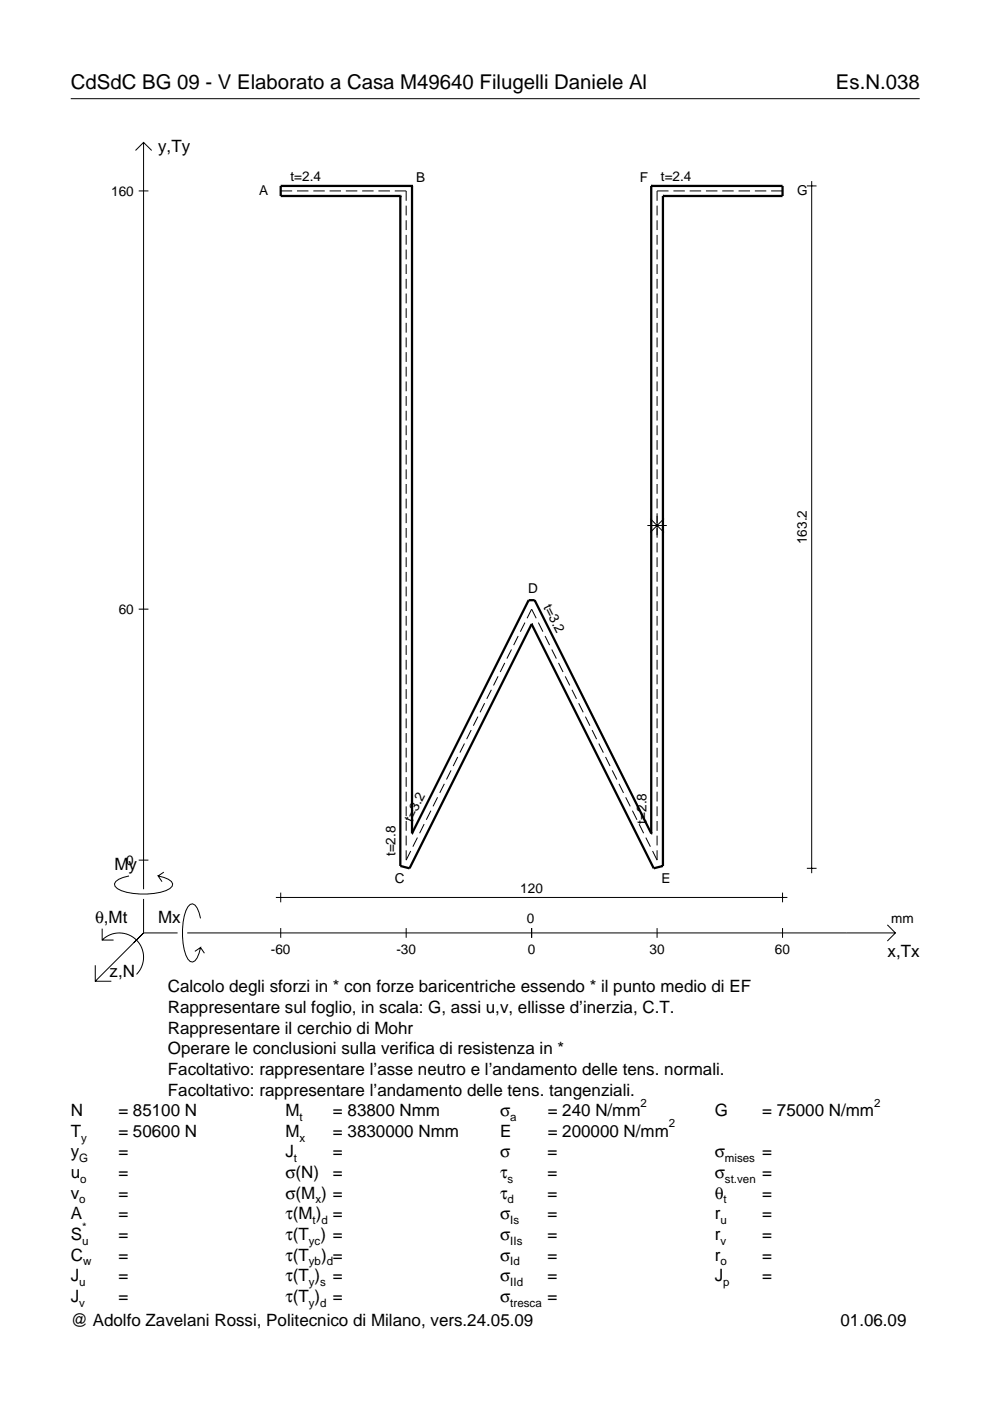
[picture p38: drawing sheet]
<svg xmlns="http://www.w3.org/2000/svg" width="210mm" height="297mm" viewBox="0 0 210 297" stroke-linecap="round" stroke-linejoin="round" font-family="sans-serif">
<defs><g id="words">
<g font-size="4.3">
<text x="15" y="18.9">CdSdC BG 09 - V Elaborato a Casa M49640 Filugelli Daniele Al</text>
<text x="177.2" y="18.9">Es.N.038</text>
</g>
<g font-size="3.6">
<text x="33.5" y="32.3">y,Ty</text>
<text x="24.3" y="184.4">My</text>
<text x="20.1" y="195.7">θ,Mt</text>
<text x="33.5" y="195.7">Mx</text>
<text x="188.2" y="203">x,Tx</text>
<text x="23.2" y="207.1">z,N</text>
<text x="35.6" y="210.4">Calcolo degli sforzi in * con forze baricentriche essendo * il punto medio di EF</text>
<text x="35.6" y="214.8">Rappresentare sul foglio, in scala: G, assi u,v, ellisse d’inerzia, C.T.</text>
<text x="35.6" y="219.2">Rappresentare il cerchio di Mohr</text>
<text x="35.6" y="223.5">Operare le conclusioni sulla verifica di resistenza in *</text>
<text x="35.6" y="227.9">Facoltativo: rappresentare l’asse neutro e l’andamento delle tens. normali.</text>
<text x="35.6" y="232.3">Facoltativo: rappresentare l’andamento delle tens. tangenziali.</text>
<text x="15" y="236.7">N</text>
<text x="25.1" y="236.7">= 85100 N</text>
<text x="60.5" y="236.7">M</text>
<text x="70.6" y="236.7">= 83800 Nmm</text>
<text x="106" y="236.7">σ</text>
<text x="116.1" y="236.7">= 240 N/mm</text>
<text x="151.5" y="236.7">G</text>
<text x="161.6" y="236.7">= 75000 N/mm</text>
<text x="15" y="245.4">y</text>
<text x="15" y="241">T</text>
<text x="25.1" y="245.4">=</text>
<text x="25.1" y="241">= 50600 N</text>
<text x="60.5" y="245.4">J</text>
<text x="60.5" y="241">M</text>
<text x="70.6" y="245.4">=</text>
<text x="70.6" y="241">= 3830000 Nmm</text>
<text x="106" y="245.4">σ</text>
<text x="106" y="241">E</text>
<text x="116.1" y="245.4">=</text>
<text x="116.1" y="241">= 200000 N/mm</text>
<text x="151.5" y="245.4">σ</text>
<text x="161.6" y="245.4">=</text>
<text x="15" y="249.8">u</text>
<text x="25.1" y="249.8">=</text>
<text x="60.5" y="249.8">σ(N)</text>
<text x="70.6" y="249.8">=</text>
<text x="106" y="249.8">τ</text>
<text x="116.1" y="249.8">=</text>
<text x="151.5" y="249.8">σ</text>
<text x="161.6" y="249.8">=</text>
<text x="15" y="254.2">v</text>
<text x="25.1" y="254.2">=</text>
<text x="60.5" y="254.2">σ(M ) =</text>
<text x="106" y="254.2">τ</text>
<text x="116.1" y="254.2">=</text>
<text x="151.5" y="254.2">θ</text>
<text x="161.6" y="254.2">=</text>
<text x="15" y="258.5">A</text>
<text x="15" y="262.9">S</text>
<text x="25.1" y="262.9">=</text>
<text x="25.1" y="258.5">=</text>
<text x="60.5" y="262.9">τ(T ) =</text>
<text x="60.5" y="258.5">τ(M ) =</text>
<text x="106" y="258.5">σ</text>
<text x="106" y="262.9">σ</text>
<text x="116.1" y="258.5">=</text>
<text x="116.1" y="262.9">=</text>
<text x="151.5" y="258.5">r</text>
<text x="151.5" y="262.9">r</text>
<text x="161.6" y="258.5">=</text>
<text x="161.6" y="262.9">=</text>
<text x="15" y="267.3">C</text>
<text x="25.1" y="267.3">=</text>
<text x="60.5" y="267.3">τ(T</text>
<text x="68.1" y="267.3">) =</text>
<text x="106" y="267.3">σ</text>
<text x="116.1" y="267.3">=</text>
<text x="151.5" y="267.3">r</text>
<text x="161.6" y="267.3">=</text>
<text x="15" y="271.7">J</text>
<text x="25.1" y="271.7">=</text>
<text x="60.5" y="271.7">τ(T )</text>
<text x="70.6" y="271.7">=</text>
<text x="106" y="271.7">σ</text>
<text x="116.1" y="271.7">=</text>
<text x="151.5" y="271.7">J</text>
<text x="161.6" y="271.7">=</text>
<text x="15" y="276">J</text>
<text x="15" y="281.2">@ Adolfo Zavelani Rossi, Politecnico di Milano, vers.24.05.09</text>
<text x="25.1" y="276">=</text>
<text x="60.5" y="276">τ(T )</text>
<text x="70.6" y="276">=</text>
<text x="106" y="276">σ</text>
<text x="116.1" y="276">=</text>
<text x="178.2" y="281.2">01.06.09</text>
</g>
<g font-size="2.9">
<text x="23.6" y="41.5">160</text>
<text x="54.9" y="41.4">A</text>
<text x="61.6" y="38.4">t=2.4</text>
<text x="88.2" y="38.5">B</text>
<text x="135.7" y="38.5">F</text>
<text x="140.1" y="38.4">t=2.4</text>
<text x="169" y="41.4">G</text>
<text x="171.1" y="115.4" transform="rotate(-90 171.1 115.4)">163.2</text>
<text x="112" y="125.7">D</text>
<text x="25.2" y="130.2">60</text>
<text x="115.2" y="128.6" transform="rotate(63 115.2 128.6)">t=3.2</text>
<text x="87.4" y="174.4" transform="rotate(-63 87.4 174.4)">t=3.2</text>
<text x="137" y="174.6" transform="rotate(-90 137 174.6)">t=2.8</text>
<text x="26.8" y="183.4">0</text>
<text x="83.8" y="181.5" transform="rotate(-90 83.8 181.5)">t=2.8</text>
<text x="83.7" y="187.3">C</text>
<text x="110.3" y="189.3">120</text>
<text x="140.2" y="187.3">E</text>
<text x="111.7" y="195.7">0</text>
<text x="189" y="195.7">mm</text>
<text x="57.4" y="202.2">-60</text>
<text x="84" y="202.2">-30</text>
<text x="111.9" y="202.2">0</text>
<text x="137.7" y="202.2">30</text>
<text x="164.3" y="202.2">60</text>
</g>
<g font-size="2.4">
<text x="63.5" y="237.7">t</text>
<text x="108.2" y="237.7">a</text>
<text x="135.8" y="234.7">2</text>
<text x="141.8" y="239">2</text>
<text x="185.3" y="234.7">2</text>
<text x="17.2" y="242">y</text>
<text x="63.5" y="242">x</text>
<text x="16.8" y="246.4">G</text>
<text x="17" y="250.8">o</text>
<text x="62.3" y="246.4">t</text>
<text x="107.6" y="250.8">s</text>
<text x="153.7" y="246.4">mises</text>
<text x="153.7" y="250.8">st.ven</text>
<text x="16.8" y="255.2">o</text>
<text x="66.9" y="255.2">x</text>
<text x="107.6" y="255.2">d</text>
<text x="153.4" y="255.2">t</text>
<text x="17.4" y="263.9">u</text>
<text x="17.4" y="260.9">*</text>
<text x="65.5" y="263.9">yc</text>
<text x="66.3" y="259.5">t d</text>
<text x="108.2" y="259.5">Is</text>
<text x="108.2" y="263.9">IIs</text>
<text x="152.7" y="259.5">u</text>
<text x="152.7" y="263.9">v</text>
<text x="17.6" y="268.3">w</text>
<text x="65.5" y="268.3">yb d</text>
<text x="108.2" y="268.3">Id</text>
<text x="152.7" y="268.3">o</text>
<text x="16.8" y="272.7">u</text>
<text x="65.5" y="272.7">y s</text>
<text x="108.2" y="272.7">IId</text>
<text x="153.3" y="272.7">p</text>
<text x="16.8" y="277">v</text>
<text x="65.5" y="277">y d</text>
<text x="108.2" y="277">tresca</text>
</g>
</g></defs>
<g fill="none" stroke="#000" stroke-width=".21">
<path d="M15 20.9h180M28.7 31.9l1.7-1.7 1.8 1.7M30.4 30.2v158.3M171.1 39.4h2M172.1 38.4v146.7M29.4 40.5h2.1M59.5 40.5h2.4M63 40.5h2.4M66.4 40.5h2.4M69.9 40.5h2.4M73.3 40.5h2.5M76.8 40.5h2.4"/>
<path d="M80.2 40.5h2.5M83.7 40.5h2.4v2.1M86.1 43.6v2.1M86.1 46.7v2.1M86.1 49.8v2.1M86.1 52.9v2.1M86.1 56v2.1M86.1 59.1v2.1M139.3 43.6v2.1M139.3 46.7v2.1M139.3 49.8v2.1M139.3 52.9v2.1"/>
<path d="M139.3 56v2.1M139.3 59.1v2.1M141.7 40.5h-2.4v2.1M142.8 40.5h2.4M146.2 40.5h2.5M149.7 40.5h2.4M153.1 40.5h2.5M156.6 40.5h2.4M160 40.5h2.5M163.5 40.5h2.4M86.1 62.2v2.1M86.1 65.3v2.1"/>
<path d="M86.1 68.4v2.1M86.1 71.6v2M86.1 74.7v2M86.1 77.8v2M139.3 62.2v2.1M139.3 65.3v2.1M139.3 68.4v2.1M139.3 71.6v2M139.3 74.7v2M139.3 77.8v2M86.1 80.9v2.1M86.1 84v2.1"/>
<path d="M86.1 87.1v2.1M86.1 90.2v2.1M86.1 93.3v2.1M86.1 96.4v2.1M86.1 99.5v2.1M139.3 80.9v2.1M139.3 84v2.1M139.3 87.1v2.1M139.3 90.2v2.1M139.3 93.3v2.1M139.3 96.4v2.1M139.3 99.5v2.1"/>
<path d="M86.1 102.6v2.1M86.1 105.7v2.1M86.1 108.8v2.1M86.1 111.9v2.1M86.1 115v2.1M86.1 118.2v2M137.3 111.4h4.1M137.9 110l2.9 2.9M139.3 102.6v2.1M139.3 105.7v2.1M139.3 108.8v5.2M139.3 115v2.1"/>
<path d="M139.3 118.2v2M140.8 110l-2.9 2.9M29.4 129.2h2.1M86.1 121.3v2M86.1 124.4v2M86.1 127.5v2.1M86.1 130.6v2.1M86.1 133.7v2.1M86.1 136.8v2.1M86.1 139.9v2.1M108.4 137.7l-.9 1.9M109.9 134.9l-1 1.9"/>
<path d="M111.3 132l-1 1.9M111.8 131.1l.9-1.9 1 1.9M114.1 132l1 1.9M115.6 134.9l.9 1.9M117 137.7l1 1.9M139.3 121.3v2M139.3 124.4v2M139.3 127.5v2.1M139.3 130.6v2.1M139.3 133.7v2.1M139.3 136.8v2.1M139.3 139.9v2.1"/>
<path d="M86.1 143v2.1M86.1 146.1v2.1M86.1 149.2v2.1M86.1 152.3v2.1M86.1 155.4v2.1M86.1 158.5v2.1M98.5 157.6l-1 2M99.9 154.8l-1 1.9M101.3 151.9l-.9 2M102.7 149.1l-.9 1.9M104.2 146.3l-1 1.9M105.6 143.4l-1 1.9"/>
<path d="M107 140.6l-.9 1.9M118.4 140.6l1 1.9M119.8 143.4l1 1.9M121.3 146.3l.9 1.9M122.7 149.1l1 1.9M124.1 151.9l1 2M125.5 154.8l1 1.9M127 157.6l.9 2M139.3 143v2.1M139.3 146.1v2.1M139.3 149.2v2.1M139.3 152.3v2.1"/>
<path d="M139.3 155.4v2.1M139.3 158.5v2.1M86.1 161.6v2.1M86.1 164.8v2M86.1 167.9v2M86.1 171v2M86.1 174.1v2M86.1 177.2v2.1M88.5 177.6l-1 1.9M89.9 174.7l-.9 2M91.4 171.9l-1 1.9M92.8 169l-1 2"/>
<path d="M94.2 166.2l-1 1.9M95.6 163.3l-.9 2M97 160.5l-.9 1.9M128.4 160.5l.9 1.9M129.8 163.3l1 2M131.2 166.2l1 1.9M132.7 169l.9 2M134.1 171.9l.9 1.9M135.5 174.7l1 2M136.9 177.6l1 1.9M139.3 161.6v2.1M139.3 164.8v2"/>
<path d="M139.3 167.9v2M139.3 171v2M139.3 174.1v2M139.3 177.2v2.1M21.7 199.3a5.1 5.1 0 0 1 7.2 0 5.1 5.1 0 0 1 0 7.3M21.7 196.9v2.4h2.4M27.3 185.7a3.6 3.6 0 0 0-3 1.7l.1 .5a5.6 5.6 0 0 0 3.8 1.5 13.4 13.4 0 0 0 7.8-1l.5-.5 .1-.5a3.6 3.6 0 0 0-3.1-1.7l.8 1.2M29.4 182.4h2.1M30.4 190.6v7.2M30.4 197.8l-10.2 10.2M30.4 197.8h7.2M34.7 184.9l-1.2 .8"/>
<path d="M39.7 197.8h150.1M42.5 194.7a3.6 3.6 0 0 0-1.7-3.1l-.5 .2a5.7 5.7 0 0 0-1.5 3.7 13.3 13.3 0 0 0 1 7.9l.5 .5 .5 .1a3.6 3.6 0 0 0 1.7-3.1l-1.2 .8M58.5 190.3h108.4M59.5 189.3v2M59.5 196.8v2M86.1 180.3v2.1l1-2M86.1 196.8v2M112.7 196.8v2M139.3 180.3v2.1l-.9-2M139.3 196.8v2M165.9 189.3v2M165.9 196.8v2"/>
<path d="M171.1 184.1h2M188.1 196.1l1.7 1.7-1.7 1.7M20.2 204.7v3.3h3.4M42.5 200.9l.8 1.2"/>
</g>
<g fill="none" stroke="#000" stroke-width=".48">
<path d="M87.4 39.4h.1M87.4 39.4h-27.9v2.2h25.4M87.4 39.4v137.3M138.1 39.4h.1M138.1 39.4h27.8v2.2h-25.3M138.1 39.4v137.3M84.9 41.6h.1M84.9 41.6v142l1.9 .5 25.9-51.8M140.6 41.6h.1M140.6 41.6v142l-2 .5-25.9-51.8M112.7 132.3h.1M87.4 176.7h.1"/>
<path d="M87.4 176.7l24.7-49.4h1.3l24.7 49.4M138.1 176.7h.1"/>
</g>
<use href="#words"/>
</svg>
